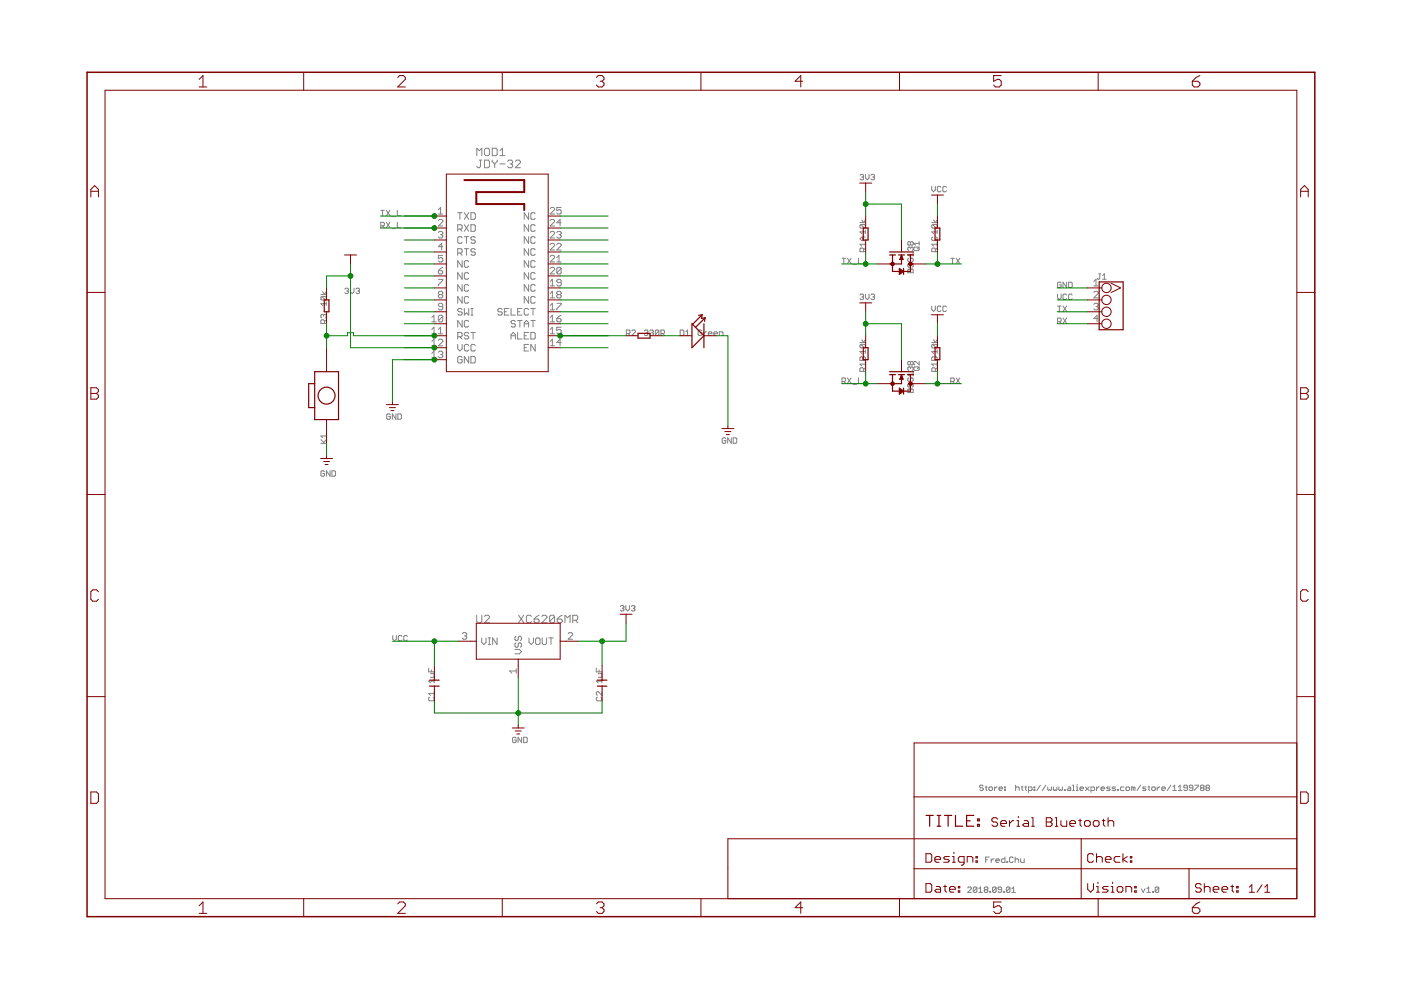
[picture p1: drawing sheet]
<svg xmlns="http://www.w3.org/2000/svg" width="297mm" height="210mm" viewBox="0 0 297 210" stroke-linecap="round" stroke-linejoin="round" font-family="sans-serif">
<g fill="none" stroke="#808080" stroke-width=".21">
<path d="M101.1 33v-1.6l.5 .5 .6-.5v1.6M101.6 34h.6M101.9 34v1.3l-.3 .3h-.3l-.2-.3M102.7 31.7l.3-.3h.5l.3 .3v1l-.3 .3h-.5l-.3-.3zM102.7 34h.8l.3 .2v1.1l-.3 .3h-.8zM104.4 34v.2l.5 .6M104.4 31.4h.8l.2 .3v1l-.2 .3h-.8zM104.9 34.8v.8M105.4 34v.2l-.5 .6M106 34.8h1.1M106 33h1.1M106 31.9l.5-.5v1.6"/>
<path d="M107.6 34.2l.3-.2h.5l.3 .2v.3l-.3 .3M108.2 34.8h.2M108.4 34.8l.3 .2v.3l-.3 .3h-.5l-.3-.3M109.3 34.2l.2-.2h.6l.2 .2v.3l-1 1.1h1M182.3 37.2l.2-.2h.4l.2 .2-.2 .3M182.7 37.5h.2M182.9 37.5l.2 .2-.2 .4h-.4l-.2-.2M183.5 37v.7l.4 .4 .4-.4v-.7M184.7 37.2l.1-.2h.4l.2 .2-.2 .3M185 37.5h.2M185.2 37.5l.2 .2-.2 .4h-.4l-.1-.2M197.5 39.5v.8l.4 .4 .4-.4v-.8"/>
<path d="M199.5 39.7l-.2-.2h-.4l-.2 .2v.8l.2 .2h.4l.2-.2M200.7 39.7l-.2-.2h-.4l-.2 .2v.8l.2 .2h.4l.2-.2M80.7 47.9h.6l.2-.2v-.4l-.2-.2h-.6v1.2M80.7 44.6h.8M81.1 44.6v1.1M81.1 47.9l.4 .4M81.9 44.6l.8 1.1M81.9 47.1l.8 1.2M82.7 44.6l-.8 1.1M82.7 47.1l-.8 1.2M83.1 45.9h.7M83.1 48.5h.7"/>
<path d="M84.2 44.6v1.1h.8M84.2 47.1v1.2h.8M92.9 59.2h1v.3l-1 .9v.2M92.9 44.4l.5-.4v1.4M92.9 45.4h1M92.9 46.8l.3-.3h.4l.3 .3v.2l-1 .9h1M92.9 49.3l.3-.2h.4l.3 .2-.3 .5M92.9 57.4h.7l.3 .4-.3 .3h-.4l-.3-.3zM93.4 49.8h.2M93.6 49.8l.3 .2-.3 .5h-.4l-.3-.3M93.9 54.1h-1v.7l.5-.2 .5 .2v.5l-.3 .2h-.4l-.3-.2M93.9 52.3h-1l.7-.7v1.4"/>
<path d="M93.9 56.7l-1 .7M97 45.1h1M97 48.6h.7l.3-.3v-.4l-.3-.3h-.7v1.4M97 53.7h.7l.3-.3v-.4l-.3-.3h-.7v1.4M97.5 48.6l.5 .4M97.5 45.1v1.4M97.5 53.7l.5 .4M98 50.4l-.3-.2h-.4l-.3 .2v1l.3 .2h.4l.3-.2M98 55.3v1.4l-1-1.4v1.4M98 57.8v1.4l-1-1.4v1.4M98.4 45.1l1 1.4M98.4 47.6l1 1.4"/>
<path d="M98.4 50.2h1M98.4 52.7h1M98.9 50.2v1.4M98.9 52.7v1.4M99.4 58l-.3-.2h-.4l-.3 .2v1l.3 .2h.4l.3-.2M99.4 55.5l-.3-.2h-.4l-.3 .2v.9l.3 .3h.4l.3-.3M99.4 45.1l-1 1.4M99.4 47.6l-1 1.4M99.8 45.1h.7l.3 .2v1l-.3 .2h-.7zM99.8 47.6h.7l.3 .3v.9l-.3 .2h-.7zM100.8 50.4l-.3-.2h-.4l-.3 .5 .3 .2h.4l.3 .5-.3 .2h-.4l-.3-.2M100.8 53l-.3-.3h-.4l-.3 .5 .3 .2h.4l.3 .5-.3 .2h-.4l-.3-.2"/>
<path d="M112.1 45.1v1.4l-1-1.4v1.4M112.1 47.6v1.4l-1-1.4v1.4M112.1 50.2v1.4l-1-1.4v1.4M112.1 52.7v1.4l-1-1.4v1.4M112.1 55.3v1.4l-1-1.4v1.4M112.1 57.8v1.4l-1-1.4v1.4M113.5 47.9l-.3-.3h-.4l-.3 .3v.9l.3 .2h.4l.3-.2M113.5 58l-.3-.2h-.4l-.3 .2v1l.3 .2h.4l.3-.2M113.5 55.5l-.3-.2h-.4l-.3 .2v.9l.3 .3h.4l.3-.3M113.5 45.3l-.3-.2h-.4l-.3 .2v1l.3 .2h.4l.3-.2M113.5 50.4l-.3-.2h-.4l-.3 .2v1l.3 .2h.4l.3-.2M113.5 53l-.3-.3h-.4l-.3 .3v.9l.3 .2h.4l.3-.2"/>
<path d="M116.6 44.2l.3-.2h.4l.3 .2v.2l-1 1h1M116.6 46.8l.3-.3h.4l.3 .3v.2l-1 .9h1M116.6 49.3l.3-.2h.4l.3 .2v.2l-1 1h1M116.6 51.8l.3-.2h.4l.3 .2v.3l-1 .9h1M116.6 54.4l.3-.3h.4l.3 .3v.2l-1 .9h1M116.6 56.9l.3-.2h.4l.3 .2v.2l-1 1h1M116.6 59.7l.5-.5v1.4M118 51.8l.3-.2h.4l.3 .2v.3l-1 .9h1M118 49.3l.3-.2h.4l.3 .2-.3 .5M118 55.5h1M118 54.6l.5-.5v1.4M118.5 49.8h.2"/>
<path d="M118.7 49.8l.3 .2-.3 .5h-.4l-.3-.3M119 44h-1v.7l.7-.3 .3 .3v.4l-.3 .3h-.4l-.3-.3M119 56.9l-.3-.2h-.4l-.3 .2v.9M119 47.2h-1l.7-.7v1.4M119 59.9h-.7l-.3-.2 .3-.5h.4l.3 .3v.9l-.3 .2h-.4l-.3-.2M119 56.9v.9l-.3 .3h-.4l-.3-.3M119 56.9l-1 .9M178.5 54.8h.8M178.9 54.8v1.1M179.7 54.8l.7 1.1M180.4 54.8l-.7 1.1M180.8 56.1h.8"/>
<path d="M182 54.8v1.1h.8M182.3 47.2h1.2M182.5 47.6h.8l.2 .2v.4l-.2 .2M182.5 47.6l-.2 .2v.4l.2 .2h.8M182.5 47.6l.8 .8M182.7 46.6l.4 .6 .4-.6M182.9 50.2v.8M183.1 53.4v-.6l-.2-.2h-.4l-.2 .2v.6h1.2M183.5 49.2h-1.2l.4 .4M183.5 48.8v.8M183.5 51.4v.8M183.5 52.6l-.4 .4"/>
<path d="M183.5 51.8h-1.2l.4 .4M183.5 50.2h-.8l-.4 .4 .4 .4h.8M192.5 57.3l.2-.2 .3 .2 .4-.2 .2 .2v.5h-1.1zM192.7 54.7l-.2 .2v.4l.2 .2 .3-.2v-.4l.2-.2 .4 .2v.4l-.2 .2M192.7 55.9l-.2 .2v.4l.2 .2 .3-.2v-.4l.2-.2 .4 .2v.4l-.2 .2M193 51.4l.2-.2 .4 .2v.4l-.2 .2-.4-.2M193 51.4l-.2-.2-.3 .2v.4l.2 .2 .3-.2M193 52.6l-.2-.2-.3 .2v.4l.2 .1M193 52.6l.2-.2 .4 .2v.4l-.2 .1M193 51.4v.4M193 52.6v.2M193 57.3v.5"/>
<path d="M193.6 53.6v.7M193.6 53.9h-1.1l.3 .4M193.9 52.4h.8l.2 .2v.4l-.2 .1h-.8l-.2-.1v-.4zM194.9 51.6h-1.2l.4 .4M194.9 51.2v.8M194.9 52.4l-.4 .4M197.5 47.2h1.2M197.7 50.2l-.2 .2v.4l.2 .2h.8l.2-.2v-.4l-.2-.2M197.7 47.6l-.2 .2v.4l.2 .2h.8M197.7 47.6h.8l.2 .2v.4l-.2 .2M197.7 47.6l.8 .8M197.9 46.6l.4 .6 .4-.6"/>
<path d="M198.3 53.4v-.6l-.2-.2h-.4l-.2 .2v.6h1.2M198.7 52.6l-.4 .4M198.7 49.2h-1.2l.4 .4M198.7 48.8v.8M198.7 51.4v.8M198.7 51.8h-1.2l.4 .4M201.6 54.8h.7M202 54.8v1.1M202.7 54.8l.8 1.1M203.5 54.8l-.8 1.1M226.1 59.8v1.2l-.7-1.2v1.2M226.6 59.8h.5l.2 .2v.8l-.2 .2h-.5z"/>
<path d="M231.9 59.7l.5-.5v1.4M233 58h.4M233.2 58v1l-.2 .2-.4-.2M233.8 59.2h.7M233.8 58.4l.3-.4v1.2M68 62.4h1.2M68.2 62.8h.8l.2 .2v.4l-.2 .2M68.2 62.8l-.2 .2v.4l.2 .2h.8M68.2 62.8l.8 .8M68.4 61.9l.4 .5 .4-.5M68.6 66.8l.2-.1 .4 .1v.4l-.2 .2M68.6 66.8l-.2-.1-.4 .1v.4l.2 .2"/>
<path d="M68.6 66.8v.2M68.8 68.6v-.6l-.2-.2h-.4l-.2 .2v.6h1.2M69.2 64.4h-1.2l.4 .4M69.2 64v.8M69.2 67.8l-.4 .4M73.1 61.3l.2-.2h.4l.2 .2-.2 .4M73.5 61.7h.2M73.7 61.7l.2 .2-.2 .4h-.4l-.2-.2M74.3 61.1v.8l.4 .4 .4-.4v-.8M75.5 61.3l.1-.2h.4l.2 .2-.2 .4M75.8 61.7h.2M76 61.7l.2 .2-.2 .4h-.4l-.1-.2"/>
<path d="M91.5 70.8h1M91.5 67.3l.5-.5v1.4M91.5 69.8l.5-.4v1.4M91.5 72.4l.5-.5v1.4M91.5 74.9l.5-.4v1.4M91.5 68.2h1M91.5 73.3h1M91.5 75.9h1M92.9 70.8h1M92.9 69.8l.5-.4v1.4M92.9 72.2l.3-.3h.4l.3 .3v.2l-1 .9h1M92.9 74.7l.3-.2h.4l.3 .2-.3 .5"/>
<path d="M93.2 62.5h.4M93.2 62.5l-.3 .2 .3 .5h.4l.3-.3-.3-.4M93.2 62.5l-.3-.3 .3-.4h.4l.3 .2-.3 .5M93.4 75.2h.2M93.6 75.2l.3 .2-.3 .5h-.4l-.3-.3M93.9 65h-.7l-.3-.2 .3-.5h.4l.3 .2v1l-.3 .2h-.4l-.3-.2M93.9 67.1v.9l-.3 .2h-.4l-.3-.2M93.9 67.1l-.3-.3h-.4l-.3 .3v.9M93.9 67.1l-1 .9M97 71.4h.7l.3-.2v-.5l-.3-.2h-.7v1.4M97 73v1l.5 .4 .5-.4v-1M97.5 71.4l.5 .5"/>
<path d="M98 75.8l-.3-.2h-.4l-.3 .2v.9l.3 .3h.4l.3-.3v-.4h-.5M98 60.3v1.4l-1-1.4v1.4M98 62.9v1.4l-1-1.4v1.4M98 65.6l-.3-.2h-.4l-.3 .5 .3 .2h.4l.3 .5-.3 .2h-.4l-.3-.2M98 67.9v1.4l-1-1.4v1.4M98.4 65.4v1.4l.5-.5 .5 .5v-1.4M99.4 68.2l-.3-.3h-.4l-.3 .3v.9l.3 .2h.4l.3-.2M99.4 63.1l-.3-.2h-.4l-.3 .2v1l.3 .2h.4l.3-.2M99.4 60.6l-.3-.3h-.4l-.3 .3v.9l.3 .2h.4l.3-.2M99.4 70.7l-.3-.2h-.4l-.3 .5 .3 .2h.4l.3 .4-.3 .3h-.4l-.3-.3M99.4 73.3l-.3-.3h-.4l-.3 .3v.9l.3 .2h.4l.3-.2M99.4 75.6v1.4l-1-1.4v1.4"/>
<path d="M99.8 75.6h.7l.3 .2v.9l-.3 .3h-.7zM99.8 65.4h.5M99.8 66.8h.5M99.8 70.5h1M100.1 65.4v1.4M100.3 70.5v1.4M100.8 73.3l-.3-.3h-.4l-.3 .3v.9l.3 .2h.4l.3-.2M106.5 65.6l-.3-.2h-.4l-.3 .5 .3 .2h.4l.3 .5-.3 .2h-.4l-.3-.2M106.9 66.1h.5M107.9 65.4h-1v1.4h1M108.4 65.4v1.4h.9M108.4 71.2h.9"/>
<path d="M108.4 71.9v-.9l.4-.5 .5 .5v.9M109.3 68.2l-.2-.3h-.5l-.2 .3 .2 .4h.5l.2 .3-.2 .4h-.5l-.2-.2M109.7 66.1h.5M109.7 67.9h1M109.7 70.5v1.4h1M110.2 67.9v1.4M110.7 65.4h-1v1.4h1M111.1 71.2h.5M111.1 69.3v-.9l.5-.5 .5 .5v.9M111.1 73.7h.5M111.1 68.6h1M112.1 65.6l-.3-.2h-.4l-.3 .2v1l.3 .2h.4l.3-.2"/>
<path d="M112.1 70.5h-1v1.4h1M112.1 73h-1v1.4h1M112.1 60.3v1.4l-1-1.4v1.4M112.1 62.9v1.4l-1-1.4v1.4M112.5 70.5h.7l.3 .2v.9l-.3 .3h-.7zM112.5 65.4h1M112.5 67.9h1M113 65.4v1.4M113 67.9v1.4M113.5 63.1l-.3-.2h-.4l-.3 .2v1l.3 .2h.4l.3-.2M113.5 60.6l-.3-.3h-.4l-.3 .3v.9l.3 .2h.4l.3-.2M113.5 73v1.4l-1-1.4v1.4"/>
<path d="M116.6 70.8h1M116.6 60.6h1M116.6 63.2h1M116.6 65.7h1M116.6 68.2h1M116.6 73.3h1M116.6 72.4l.5-.5v1.4M116.6 62.2l.5-.4v1.4M116.6 64.8l.5-.5v1.4M116.6 67.3l.5-.5v1.4M116.6 69.8l.5-.4v1.4M118 64.3h1v.2l-1 1v.2"/>
<path d="M118 67.5h.7l.3 .5-.3 .2h-.4l-.3-.2zM118.3 62.5h.4M118.3 62.5l-.3 .2 .3 .5h.4l.3-.3-.3-.4M118.3 62.5l-.3-.3 .3-.4h.4l.3 .2-.3 .5M119 69.4h-1v.7l.7-.3 .3 .3v.4l-.3 .3h-.4l-.3-.3M119 72.6h-1l.7-.7v1.4M119 66.8l-1 .7M132.8 70.7h.6l.2-.2v-.3l-.2-.2h-.6v1.1M133.2 70.7l.4 .4M134 70.2l.2-.2h.3l.2 .2v.2l-.7 .7h.7M136.6 70.2l.2-.2h.4l.2 .2-.2 .3M137 70.5h.2"/>
<path d="M137.2 70.5l.2 .2-.2 .4h-.4l-.2-.2M137.8 70.2l.2-.2h.3l.2 .2-.2 .3M138.2 70.5h.1M138.3 70.5l.2 .2-.2 .4h-.3l-.2-.2M139.7 70.2l-.2-.2h-.4l-.2 .2v.7M139.7 70.2v.7l-.2 .2h-.4l-.2-.2M139.7 70.2l-.8 .7M140.1 70.7h.6l.2-.2v-.3l-.2-.2h-.6v1.1M140.5 70.7l.4 .4M144.2 70h.6l.2 .2v.8l-.2 .1h-.6zM145.4 71.1h.8M145.4 70.4l.4-.4v1.1"/>
<path d="M148.8 70.2l-.2-.2h-.4l-.2 .2v.8l.2 .1h.4l.2-.1v-.5h-.4M149.2 70.4v.7M149.8 70.4h-.2l-.4 .4M150.2 70.8h.7l-.2-.4h-.3l-.2 .1v.5l.2 .1h.3M151.3 70.8h.8l-.2-.4h-.4l-.2 .1v.5l.2 .1h.4M152.5 71.1v-.7h.6l.2 .1v.6M182.3 62.5l.2-.1h.4l.2 .1-.2 .4M182.3 75.8l.2-.2 .4 .2 .4-.2 .2 .2v.6h-1.2zM182.3 72.6h1.2M182.5 73h.8l.2 .2v.4l-.2 .2M182.5 73l-.2 .2v.4l.2 .2h.8M182.5 73l.8 .8"/>
<path d="M182.7 72l.4 .6 .4-.6M182.7 62.9h.2M182.9 62.9l.2 .2-.2 .4h-.4l-.2-.2M182.9 75.8v.6M183.1 78.7v-.5l-.2-.2h-.4l-.2 .2v.5h1.2M183.5 74.2v.7M183.5 76.8v.8M183.5 74.5h-1.2l.4 .4M183.5 78l-.4 .4M183.5 77.2h-1.2l.4 .4M183.5 62.4v.7l.4 .4 .4-.4v-.7M184.7 62.5l.1-.1h.4l.2 .1-.2 .4"/>
<path d="M185 62.9h.2M185.2 62.9l.2 .2-.2 .4h-.4l-.1-.2M193 76.8l-.2-.2-.3 .2v.4l.2 .2 .3-.2M193 78l-.2-.2-.3 .2v.4l.2 .1M193 76.8l.2-.2 .4 .2v.4l-.2 .2-.4-.2M193 78l.2-.2 .4 .2v.4l-.2 .1M193 76.8v.4M193 78v.2M193.6 79v.7M193.6 79.3h-1.1l.3 .4M193.9 77.8h.8l.2 .2v.4l-.2 .1h-.8l-.2-.1v-.4zM194.9 76.6v.8l-.8-.8-.4 .2v.4l.2 .2"/>
<path d="M194.9 77.8l-.4 .4M197.5 75.8l.2-.2h.8l.2 .2v.6h-1.2zM197.5 72.6h1.2M197.5 64.9v.8l.4 .3 .4-.3v-.8M197.7 73l-.2 .2v.4l.2 .2h.8M197.7 73h.8l.2 .2v.4l-.2 .2M197.7 73l.8 .8M197.9 72l.4 .6 .4-.6M198.3 78.7v-.5l-.2-.2h-.4l-.2 .2v.5h1.2M198.7 74.5h-1.2l.4 .4M198.7 74.2v.7M198.7 76.8v.8"/>
<path d="M198.7 77.2h-1.2l.4 .4M198.7 78l-.4 .4M199.5 65.1l-.2-.2h-.4l-.2 .2v.7l.2 .2h.4l.2-.2M200.7 65.1l-.2-.2h-.4l-.2 .2v.7l.2 .2h.4l.2-.2M224.2 68.2h.6l.2-.2v-.4l-.2-.2h-.6v1.2M224.2 62.4v.7l.4 .4 .4-.4v-.7M224.2 64.9h.8M224.6 64.9v1.1M224.6 68.2l.4 .4M225 60l-.2-.2h-.4l-.2 .2v.8l.2 .2h.4l.2-.2v-.4h-.4M225.4 64.9l.7 1.1M225.4 67.4l.7 1.2"/>
<path d="M226.1 62.5l-.1-.1h-.4l-.2 .1v.8l.2 .2h.4l.1-.2M226.1 64.9l-.7 1.1M226.1 67.4l-.7 1.2M227.3 62.5l-.2-.1h-.3l-.2 .1v.8l.2 .2h.3l.2-.2M231.9 60.6h.9M231.9 62l.2-.2h.5l.2 .2v.2l-.9 1h.9M231.9 64.5l.2-.2h.5l.2 .2-.2 .5M232.4 65h.2M232.6 65l.2 .2-.2 .5h-.5l-.2-.2M232.8 67.5h-.9l.7-.7v1.4M68 94h1.2M68 93.2l.8 .8"/>
<path d="M69.2 92.1v.7M69.2 93.2l-.6 .6M69.2 92.4h-1.2l.4 .4M70 99.8v1.2l-.8-1.2v1.2M70.4 99.8h.6l.1 .2v.8l-.1 .2h-.6zM82.8 87.9l-.2-.1h-.4l-.2 .1v.8l.2 .2h.4l.2-.2v-.4h-.4M83.9 87.8v1.1l-.7-1.1v1.1M84.3 87.8h.6l.2 .1v.8l-.2 .2h-.6zM153.9 93l-.2-.2h-.4l-.2 .2v.8l.2 .2h.4l.2-.2v-.4h-.4M155 92.8v1.2l-.7-1.2v1.2M155.4 92.8h.6l.2 .2v.8l-.2 .2h-.6zM178.5 80.9h.6l.2-.2v-.4l-.2-.2h-.6v1.2"/>
<path d="M178.9 80.9l.4 .4M179.7 80.1l.7 1.2M180.4 80.1l-.7 1.2M180.8 81.5h.8M182 80.1v1.2h.8M192.5 82.7l.2-.2 .3 .2 .4-.2 .2 .2v.5h-1.1zM192.7 80.1l-.2 .2v.4l.2 .2 .3-.2v-.4l.2-.2 .4 .2v.4l-.2 .2M192.7 81.3l-.2 .2v.4l.2 .2 .3-.2v-.4l.2-.2 .4 .2v.4l-.2 .2M193 82.7v.5M201.6 80.9h.5l.2-.2v-.4l-.2-.2h-.5v1.2M202 80.9l.3 .4M202.7 80.1l.8 1.2"/>
<path d="M203.5 80.1l-.8 1.2M68.8 100l-.2-.2h-.4l-.1 .2v.8l.1 .2h.4l.2-.2v-.4h-.4M83.3 134.7v.8l.4 .4 .3-.4v-.8M85.2 134.9l-.2-.2h-.4l-.1 .2v.8l.1 .2h.4l.2-.2M86.4 134.9l-.2-.2h-.4l-.2 .2v.8l.2 .2h.4l.2-.2M98 134.4l.3-.3h.4l.3 .3-.3 .4M98.5 134.8h.2M98.7 134.8l.3 .3-.3 .4h-.4l-.3-.2M101.1 130.5v1.3l.2 .2h.6l.3-.2v-1.3M102.1 135.3v.9l.5 .5 .5-.5v-.9M102.7 130.7l.3-.2h.5l.3 .2v.3l-1.1 1h1.1M103.5 136.7h.5"/>
<path d="M103.5 135.3h.5M103.8 135.3v1.4M105.4 135.3v1.4l-.9-1.4v1.4M109.2 137.7h.9l.5 .5-.5 .4h-.9M109.4 136.3l-.2 .2v.5l.4 .2 .3-.2v-.5l.4-.2 .3 .2v.5l-.3 .2M109.4 134.9l-.2 .2v.5l.4 .2 .3-.2v-.5l.4-.2 .3 .2v.5l-.3 .2M110 130.5l1 1.5M111 130.5l-1 1.5M112.2 135.3v.9l.4 .5 .5-.5v-.9M112.7 130.7l-.3-.2h-.5l-.3 .2v1.1l.3 .2h.5l.3-.2M113.2 131.3h.8l.3 .2v.3l-.3 .2h-.5l-.3-.2zM113.6 135.5l.2-.2h.5l.2 .2v.9l-.2 .3h-.5l-.2-.3z"/>
<path d="M114.3 130.5l-.5 .2-.6 .6M114.9 130.7l.2-.2h.6l.3 .2v.3l-1.1 1h1.1M115 135.3v1.1l.2 .3h.5l.2-.3v-1.1M116.4 135.3h.9M116.8 135.3v1.4M117.6 130.7l-.3-.2h-.5l-.3 .2v1.1M117.6 130.7v1.1l-.3 .2h-.5l-.3-.2M117.6 130.7l-1.1 1.1M118.2 131.3h.8l.2 .2v.3l-.2 .2h-.6l-.2-.2zM119.2 130.5l-.5 .2-.5 .6M119.8 132v-1.5l.5 .5 .6-.5v1.5M120.5 134.4l.2-.3h.5l.2 .3v.2l-.9 .9h.9"/>
<path d="M121.4 131.5h.8l.3-.2v-.6l-.3-.2h-.8v1.5M122 131.5l.5 .5M131.5 128.6l.2-.2h.4l.2 .2-.2 .4M131.9 129h.2M132.1 129l.2 .2-.2 .3h-.4l-.2-.2M132.7 128.4v.8l.4 .3 .4-.3v-.8M133.9 128.6l.1-.2h.4l.2 .2-.2 .4M134.2 129h.2M134.4 129l.2 .2-.2 .3h-.4l-.1-.2M90.9 141.7v.8h1.2M91.1 147.8l-.2 .2v.4l.2 .2h.8l.2-.2v-.4l-.2-.2M91.3 142.8h.8v.6l-.2 .2h-.6"/>
<path d="M91.5 142v.5M92.1 144.4h-1.2l.4 .4M92.1 144v.8M92.1 146.6v.8M92.1 147h-1.2l.4 .4M109.4 156.5l-.2-.2h-.3l-.2 .2v.8l.2 .2h.3l.2-.2v-.4h-.3M109.5 142.3h-1.4l.4 .4M109.5 141.8v.9M110.6 156.3v1.2l-.8-1.2v1.2M111 156.3h.6l.2 .2v.8l-.2 .2h-.6zM126.4 141.7v.8h1.2M126.6 147.8l-.2 .2v.4l.2 .2h.8l.2-.2v-.4l-.2-.2"/>
<path d="M126.8 142.8h.8v.6l-.2 .2h-.6M127 142v.5M127.6 144.4h-1.2l.4 .4M127.6 144v.8M127.6 146.6v.8l-.8-.8-.4 .2v.4l.2 .2M208.5 166.7l-.2-.2h-.4l-.2 .4 .2 .1h.4l.2 .4-.2 .2h-.4l-.2-.2M208.9 166.9h.4M209.1 166.7v.7l.2 .2M209.7 167l.1-.1h.4l.2 .1v.4l-.2 .2h-.4l-.1-.2zM210.8 166.9v.7M211.4 166.9l-.6 .3M211.8 167.2h.8l-.2-.3h-.4l-.2 .1v.4l.2 .2h.4"/>
<path d="M213 166.9h.2v.1h-.2zM213 167.4h.2v.2h-.2zM215.3 167l.2-.1h.4l.2 .1v.6M215.3 166.5v1.1M216.5 166.9h.4M216.7 166.7v.7l.2 .2M217.3 166.9h.4M217.5 166.7v.7l.2 .2M218.1 167.6h.5l.2-.2v-.4l-.2-.1h-.5v1.1M219.2 166.9h.2v.1h-.2zM219.2 167.4h.2v.2h-.2zM220.6 166.5l-.8 1.1"/>
<path d="M221.7 166.5l-.7 1.1M222.1 166.9v.5l.3 .2 .1-.2 .2 .2 .2-.2v-.5M223.3 166.9v.5l.2 .2 .2-.2 .2 .2 .2-.2v-.5M224.5 166.9v.5l.2 .2 .2-.2 .2 .2 .2-.2v-.5M225.7 167.4h.1v.2h-.1zM226.4 166.9h.4l.2 .1v.6h-.6l-.1-.2 .1-.2h.6M227.4 166.5h.2v1.1M227.4 167.6h.4M228.2 167.6h.4M228.2 166.9h.2v.7M228.4 166.3v.2M229 167.2h.7l-.1-.3h-.4l-.2 .1v.4l.2 .2h.4"/>
<path d="M230.1 166.9l.8 .7M230.9 166.9l-.8 .7M231.3 167.6h.6l.2-.2v-.4l-.2-.1h-.6v1.1M232.5 166.9v.7M233 166.9l-.5 .3M233.4 167.2h.8l-.2-.3h-.4l-.2 .1v.4l.2 .2h.4M235.4 166.9h-.6l-.2 .1 .8 .4-.2 .2h-.6M236.6 166.9h-.6l-.2 .1 .2 .2h.4l.2 .2-.2 .2h-.6M237 167.4h.2v.2h-.2zM238.3 166.9h-.6l-.1 .1v.4l.1 .2h.6M238.7 167l.2-.1h.4l.2 .1v.4l-.2 .2h-.4l-.2-.2zM240.3 167l-.4-.1v.7"/>
<path d="M240.3 167v.6M240.3 167l.2-.1 .1 .1v.6M241.8 166.5l-.7 1.1M243 166.9h-.6l-.2 .1 .8 .4-.2 .2h-.6M243.4 166.9h.4M243.6 166.7v.7l.2 .2M244.2 167l.2-.1h.4l.1 .1v.4l-.1 .2h-.4l-.2-.2zM245.3 166.9v.7M245.9 166.9l-.6 .3M246.3 167.2h.8l-.2-.3h-.4l-.2 .1v.4l.2 .2h.4M248.2 166.5l-.7 1.1M248.7 167.6h.7"/>
<path d="M248.7 166.9l.3-.4v1.1M249.8 167.6h.8M249.8 166.9l.4-.4v1.1M251.8 167h-.6l-.2-.1 .2-.4h.4l.2 .2v.7l-.2 .2h-.4l-.2-.2M252.9 167h-.6l-.1-.1 .1-.4h.4l.2 .2v.7l-.2 .2h-.4l-.1-.2M253.3 166.5h.8v.2l-.8 .7v.2M254.7 167l-.2-.1 .2-.4h.4l.2 .2-.2 .3M254.7 167h.4M254.7 167l-.2 .2 .2 .4h.4l.2-.2-.2-.4M255.9 167l-.2-.1 .2-.4h.3l.2 .2-.2 .3M255.9 167h.3M255.9 167l-.2 .2 .2 .4h.3l.2-.2-.2-.4"/>
<path d="M205.2 188.3l.2-.2h.3l.2 .2v.1l-.7 .8h.7M207.1 188.3l-.2-.2h-.4l-.1 .2v.7M207.1 188.3v.7l-.2 .2h-.4l-.1-.2M207.1 188.3l-.7 .7M207.5 188.4l.4-.3v1.1M207.5 189.2h.8M208.9 188.6l-.2 .2 .2 .4h.4l.1-.2-.1-.4M208.9 188.6l-.2-.2 .2-.3h.4l.1 .2-.1 .3M208.9 188.6h.4M209 182.3h.4M209.7 181.7h-.7v1.2M209.8 189h.2v.2h-.2z"/>
<path d="M210.2 182.1v.8M210.7 182.1l-.5 .4M211.1 182.5h.8l-.2-.4h-.4l-.2 .2v.4l.2 .2h.4M211.2 188.3v.7l-.2 .2h-.4l-.2-.2M211.2 188.3l-.2-.2h-.4l-.2 .2v.7M211.2 188.3l-.8 .7M212.4 188.6h-.6l-.2-.2 .2-.3h.4l.2 .2v.7l-.2 .2h-.4l-.2-.2M212.8 189h.2v.2h-.2zM213.1 181.7v1.2h-.6l-.2-.2v-.4l.2-.2h.6M213.5 182.7h.2v.2h-.2zM214.1 188.3v.7l-.2 .2h-.3l-.2-.2M214.1 188.3l-.2-.2h-.3l-.2 .2v.7"/>
<path d="M214.1 188.3l-.7 .7M214.5 189.2h.8M214.5 188.4l.4-.3v1.1M214.8 181.9l-.2-.2h-.4l-.1 .2v.8l.1 .2h.4l.2-.2M215.2 182.3l.2-.2h.4l.2 .2v.6M215.2 181.7v1.2M216.4 182.1v.6l.2 .2h.5v-.8M242 188.4l.4 .8 .4-.8M243.2 189.2h.7M243.2 188.4l.3-.3v1.1M244.3 189h.2v.2h-.2zM245.7 188.3v.7l-.2 .2h-.4l-.2-.2"/>
<path d="M245.7 188.3l-.2-.2h-.4l-.2 .2v.7M245.7 188.3l-.8 .7"/>
</g>
<g fill="none" stroke="#800000" stroke-width=".25">
<path d="M183 48.3h1v2.6h-1zM188.6 54.1h1.3M188.6 53.4h5.1M189.2 54.1v3.5h3.8v-3.5M190.5 54.1h1.3M190.7 56.9l.9 .7-.9 .6zM190.7 57.2l.4 .4M190.8 57.2l.3 .4M190.8 55l.3-.9 .4 .9M190.8 55h.7M191.1 54.4v1.6h-1.9M191.1 57.6l-.4 .3"/>
<path d="M191.1 57.6l-.3 .3M191.1 54.4l.4 .6M191.1 54.4l-.3 .6M191.3 54.6l-.5 .4M191.6 56.9v1.3M192.4 54.1h1.3M198.2 48.3h1.1v2.6h-1.1zM233 59.8h5.1v10.1h-5.1zM66.7 78.8h5.1v10.2h-5.1zM68.7 63.6h1v2.5h-1zM135.3 70.7h2.5v1h-2.5zM146.7 68.6l2.5 2.6-2.5 2.5z"/>
<path d="M148.9 66.7l-2.1 2.1M148.9 66.7l-.8 .2M148.9 66.7l-.2 .8 .8-.1M149.2 68.6v5.1M149.5 67.4l-2 2M149.5 67.4l-.1 .7M183 73.7h1v2.6h-1zM188.6 79.4h1.3M188.6 78.8h5.1M189.2 79.4v3.5h3.8v-3.5M190.5 79.4h1.3M191.1 79.8v1.5h-1.9"/>
<path d="M191.1 79.8l.4 .6M191.1 79.8l-.3 .6M191.3 79.9l-.5 .5M192.4 79.4h1.3M198.2 73.7h1.1v2.6h-1.1zM66.7 81.3h-1.3v5.1h1.3M190.7 82.3l.9 .6-.9 .7zM190.7 82.6l.4 .3M190.8 82.6l.3 .3M190.8 80.4l.3-1 .4 1M190.8 80.4h.7M191.1 82.9l-.4 .3"/>
<path d="M191.1 82.9l-.3 .3M191.6 82.3v1.3M91.1 145.5h2M91.1 144.2h2M126.6 145.5h2.1M126.6 144.2h2.1M196.3 172.9h1.6M197.1 172.9v2.3M198.7 172.9h.8M198.7 175.2h.8M199.1 172.9v2.3M200.3 172.9h1.5"/>
<path d="M201 172.9v2.3M202.6 172.9v2.3h1.5M204.9 174h.8M206.5 172.9h-1.6v2.3h1.6M207.3 174.8h.3v.4h-.3zM207.3 173.7h.3v.3h-.3z"/>
<circle cx="69.2" cy="83.9" r="1.8"/>
</g>
<g fill="none" stroke="#800000" stroke-width=".21">
<path d="M22.3 19.1h252.7v171.4h-252.7zM42.2 16.8l.8-.8v2.4M42.2 18.4h1.6M64.4 15.3v3.8M84.3 16.4l.4-.4h.8l.4 .4v.4l-1.6 1.6h1.6M106.5 15.3v3.8M126.4 16.4l.5-.4h.8l.4 .4v.4l-.4 .4M127.3 17.2h.4M127.7 17.2l.4 .4v.4l-.4 .4h-.8l-.5-.4M148.6 15.3v3.8M170.2 17.2h-1.6l1.2-1.2v2.4M190.7 15.3v3.8"/>
<path d="M212.3 16h-1.6v1.2l.8-.4h.4l.4 .4v.8l-.4 .4h-.8l-.4-.4M232.8 15.3v3.8M252.8 17.2h1.2l.4 .4v.4l-.4 .4h-.8l-.4-.4zM254.4 16l-.8 .4-.8 .8M94.6 36.9h21.6v41.9h-21.6zM182.3 38.8h2.5M183.5 38.8v1.9M19.3 41.8v-1.6l.8-.9 .8 .9v1.6M19.3 40.6h1.6M73 54.1h2.6M74.3 54.1v1.9M92.1 56h2.5"/>
<path d="M92.1 45.8h2.5M92.1 48.3h2.5M92.1 50.9h2.5M92.1 53.4h2.5M92.1 58.5h2.5M116.2 56h2.6M116.2 45.8h2.6M116.2 48.3h2.6M116.2 50.9h2.6M116.2 53.4h2.6M116.2 58.5h2.6M183.5 45.8v2.5"/>
<path d="M183.5 50.9v2.5M186.1 56h3.1M191.1 50.9v2.5M193 56h3.2M197.5 41.4h2.5M198.8 41.4v1.9M198.8 45.8v2.5M198.8 50.9v2.5M275.8 40.6h1.6M275.8 41.8v-1.6l.8-.9 .8 .9v1.6M18.5 62h3.8M69.2 61v2.6"/>
<path d="M69.2 66.1v2.5M69.2 73.7v5.1M92.1 61h2.5M92.1 63.6h2.5M92.1 66.1h2.5M92.1 68.6h2.5M92.1 71.2h2.5M92.1 73.7h2.5M92.1 76.3h2.5M116.2 61h2.6M116.2 63.6h2.6M116.2 66.1h2.6"/>
<path d="M116.2 68.6h2.6M116.2 71.2h2.6M116.2 73.7h2.6M132.7 71.2h2.6M137.8 71.2h2.6M144.2 71.2h2.5M149.2 71.2h2.6M182.3 64.2h2.5M183.5 64.2v1.9M183.5 71.2v2.5M183.5 76.3v2.5M191.1 76.3v2.5"/>
<path d="M197.5 66.7h2.5M198.8 66.7v1.9M198.8 71.2v2.5M198.8 76.3v2.5M230.5 61h3.1M230.5 63.6h3.1M230.5 66.1h3.1M230.5 68.6h3.1M235.6 60l2 1-2 1M275 62h3.8M19.3 82.2h1.2l.4 .4v.4l-.4 .4 .4 .4v.4l-.4 .4h-1.2zM19.3 83.4h1.2"/>
<path d="M68 97.2h2.5M68.6 97.9h1.3M68.9 98.5h.7M69.2 89v5M69.2 96.6v.6M81.9 85.8h2.6M82.6 86.4h1.2M82.9 87.1h.6M83.2 85.2v.6M153.1 90.9h2.5M153.7 91.5h1.3M154 92.1h.6"/>
<path d="M154.3 90.2v.7M186.1 81.3h3.1M193 81.3h3.2M275.8 82.2h1.2l.4 .4v.4l-.4 .4 .4 .4v.4l-.4 .4h-1.2zM275.8 83.4h1.2M18.5 104.8h3.8M275 104.8h3.8M20.9 125.5l-.4-.4h-.8l-.4 .4v1.6l.4 .4h.8l.4-.4M97.2 136h3.8M101 132.1h17.8v7.7h-17.8zM109.9 139.8v3.8M118.8 136h3.8"/>
<path d="M131.5 130.2h2.5M132.7 130.2v1.9M277.4 125.5l-.4-.4h-.8l-.4 .4v1.6l.4 .4h.8l.4-.4M18.5 147.7h3.8M92.1 141v3.2M92.1 145.5v3.1M108.6 154.3h2.5M109.2 155h1.3M109.6 155.6h.6M109.9 153.7v.6M127.7 141v3.2M127.7 145.5v3.1"/>
<path d="M275 157.5h-81.2v33M275 147.7h3.8M19.3 167.9h1.2l.4 .4v1.6l-.4 .4h-1.2zM193.7 177.8h-39.4v12.7M193.8 177.8h81.2M193.8 169h81.2M211.5 173.7l-.3-.3h-.6l-.3 .3v.3l.3 .3h.6l.3 .3v.3l-.3 .3h-.6l-.3-.3M212.2 174.6h1.2v-.3l-.3-.3h-.6l-.3 .3v.6l.3 .3h.6M214 174v1.2M214.9 174h-.2l-.7 .6M215.6 175.2h.6M215.6 174h.3v1.2"/>
<path d="M215.9 173.1v.3M217.1 174h.7l.3 .3v.9h-1l-.3-.3 .3-.3h1M218.7 173.4h.3v1.8M218.7 175.2h.6M221.8 173.4h.9l.4 .3v.3l-.4 .3 .4 .3v.3l-.4 .3h-.9zM221.8 174.3h.9M223.7 173.4h.3v1.8M223.7 175.2h.6M224.9 174v.9l.4 .3h.9v-1.2M226.8 174.6h1.2v-.3l-.3-.3h-.6l-.3 .3v.6l.3 .3h.6M228.7 174h.6M229 173.7v1.2l.3 .3"/>
<path d="M229.2 177.8v12.7M229.9 174.3l.4-.3h.5l.4 .3v.6l-.4 .3h-.5l-.4-.3zM231.8 174.3l.3-.3h.6l.3 .3v.6l-.3 .3h-.6l-.3-.3zM233.7 174h.6M234 173.7v1.2l.3 .3M234.9 174.3l.3-.3h.6l.3 .3v.9M234.9 173.4v1.8M275.8 167.9h1.2l.4 .4v1.6l-.4 .4h-1.2zM42.2 192l.8-.8v2.5M42.2 193.7h1.6M64.4 190.5v3.9M84.3 191.6l.4-.4h.8l.4 .4v.4l-1.6 1.7h1.6"/>
<path d="M106.5 190.5v3.9M126.4 191.6l.5-.4h.8l.4 .4v.4l-.4 .4M127.3 192.4h.4M127.7 192.4l.4 .4v.5l-.4 .4h-.8l-.5-.4M148.6 190.5v3.9M170.2 192.4h-1.6l1.2-1.2v2.5M190.7 190.5v3.9M193.8 184.2h81.2M196.3 187.3h.9l.3 .3v1.3l-.3 .3h-.9zM196.3 181h.9l.3 .3v1.2l-.3 .3h-.9zM198.2 182.2h1.2v-.3l-.3-.3h-.6l-.3 .3v.6l.3 .3h.6M198.5 188h.6l.3 .3v.9h-.9l-.3-.3 .3-.3h.9"/>
<path d="M200.1 188h.6M200.4 187.6v1.3l.3 .3M201.3 181.6h-.9l-.3 .3 .3 .3h.6l.3 .3-.3 .3h-.9M201.3 188.6h1.2v-.3l-.3-.3h-.6l-.3 .3v.6l.3 .3h.6M201.9 182.8h.6M201.9 181.6h.3v1.2M202.2 180.7v.3M203.2 188.9h.3v.3h-.3zM203.2 188h.3v.3h-.3zM204.4 182.8h-.9l-.3-.3v-.6l.3-.3h.9v1.5l-.3 .3h-.3M205.1 182.8v-1.2h.9l.3 .3v.9M206.9 182.5h.3v.3h-.3z"/>
<path d="M206.9 181.6h.3v.3h-.3zM212.3 191.2h-1.6v1.2l.8-.4h.4l.4 .4v.9l-.4 .4h-.8l-.4-.4M230.6 187.3v1.3l.6 .6 .6-.6v-1.3M231.8 181.3l-.3-.3h-.6l-.3 .3v1.2l.3 .3h.6l.3-.3M232.5 189.2h.6M232.5 188h.3v1.2M232.5 181.9l.3-.3h.6l.3 .3v.9M232.5 181v1.8M232.8 187v.3M232.8 190.5v3.9M234.4 182.2h1.2v-.3l-.3-.3h-.6l-.3 .3v.6l.3 .3h.6M234.9 188h-.9l-.3 .3 .3 .3h.6l.3 .3-.3 .3h-.9"/>
<path d="M235.6 189.2h.6M235.6 188h.3v1.2M235.9 187v.3M236.9 188.3l.3-.3h.6l.3 .3v.6l-.3 .3h-.6l-.3-.3zM237.4 181.6h-.9l-.3 .3v.6l.3 .3h.9M238.1 181v1.8M238.7 189.2v-1.2h.9l.3 .3v.9M239 181.6l-.9 .6 .9 .6M239.6 182.5h.4v.3h-.4zM239.6 181.6h.4v.3h-.4zM240.6 188.9h.3v.3h-.3zM240.6 188h.3v.3h-.3z"/>
<path d="M252.1 184.2v6.3M252.8 192.4h1.2l.4 .4v.5l-.4 .4h-.8l-.4-.4zM254.4 191.2l-.8 .4-.8 .8M254.7 187.6l-.3-.3h-.6l-.3 .3v.4l.3 .3h.6l.3 .3v.3l-.3 .3h-.6l-.3-.3M255.3 187.3v1.9M255.3 188.3l.4-.3h.5l.4 .3v.9M257.2 188.6h1.2v-.3l-.3-.3h-.6l-.3 .3v.6l.3 .3h.6M259.1 188.6h1.2v-.3l-.3-.3h-.6l-.3 .3v.6l.3 .3h.6M260.9 188h.7M261.3 187.6v1.3l.3 .3M262.2 188.9h.3v.3h-.3zM262.2 188h.3v.3h-.3z"/>
<path d="M264.9 188.1l.5-.5v1.6M264.9 189.2h1.1M267.6 187.6l-1.1 1.6M268.2 189.2h1M268.2 188.1l.5-.5v1.6"/>
<circle cx="234.6" cy="61" r=".99"/>
<circle cx="234.6" cy="68.6" r=".99"/>
<circle cx="234.6" cy="63.6" r=".99"/>
<circle cx="234.6" cy="66.1" r=".99"/>
</g>
<path d="M18.5 15.3h260.3v179.1h-260.3z" fill="none" stroke="#800000" stroke-width=".32"/>
<g fill="#800000" stroke="#800000" stroke-width=".21">
<path d="M192.8 55.6a.39 .39 0 0 1 .6 .2 .39 .39 0 0 1-.3 .5 .39 .39 0 0 1-.4-.3l.4-.2 .1 .2h-.5z" fill-rule="evenodd"/>
<path d="M189 55.6a.38 .38 0 0 1 .6 .2 .38 .38 0 0 1-.3 .5 .38 .38 0 0 1-.4-.3l.4-.2 .1 .2h-.5z" fill-rule="evenodd"/>
<path d="M192.7 81.2a.38 .38 0 0 1 .6-.1 .38 .38 0 0 1-.2 .6 .38 .38 0 0 1-.4-.4l.3-.1 .2 .2-.5-.1z" fill-rule="evenodd"/>
<path d="M188.9 81.2a.37 .37 0 0 1 .6-.1 .37 .37 0 0 1-.1 .6 .37 .37 0 0 1-.5-.4l.3-.1 .2 .2-.5-.1z" fill-rule="evenodd"/>
</g>
<path d="M98.4 38.2h12.7v2.5h-10.1v2.6h10.1v1.2" fill="none" stroke="#800000" stroke-width=".42"/>
<g fill="none" stroke="#008000" stroke-width=".21">
<path d="M74.3 58.5h-5.1v2.5M74.3 56v17.7h17.8M80.7 45.8h11.4M80.7 48.3h11.4M85.7 58.5h6.4M85.7 56h6.4M85.7 50.9h6.4M85.7 53.4h6.4M118.8 58.5h10.1M118.8 56h10.1M118.8 45.8h10.1M118.8 48.3h10.1"/>
<path d="M118.8 50.9h10.1M118.8 53.4h10.1M178.5 56h7.6M183.5 43.3h7.6v7.6M183.5 40.7v5.1M183.5 53.4v2.6M196.2 56h7.6M198.8 43.3v2.5M198.8 53.4v2.6M69.2 68.6v5.1M69.2 71.2h4.5v-.7h1.3v.7h17.1M85.7 63.6h6.4"/>
<path d="M85.7 61h6.4M85.7 68.6h6.4M85.7 66.1h6.4M92.1 76.3h-8.9v8.9M118.8 63.6h10.1M118.8 61h10.1M118.8 71.2h13.9M118.8 73.7h10.1M118.8 68.6h10.1M118.8 66.1h10.1M140.4 71.2h3.8M151.8 71.2h2.5v19"/>
<path d="M183.5 68.6h7.6v7.7M183.5 66.1v5.1M183.5 78.8v2.5M198.8 68.6v2.6M198.8 78.8v2.5M224.2 63.6h6.3M224.2 61h6.3M224.2 68.6h6.3M224.2 66.1h6.3M69.2 94v2.6M178.5 81.3h7.6M196.2 81.3h7.6"/>
<path d="M83.2 136h14M92.1 136v5M127.7 136v5M132.7 132.1v3.9h-10.1M92.1 148.6v2.6h35.6v-2.6M109.9 143.6v10.1"/>
</g>
<g fill="#008000" stroke="#008000" stroke-width=".21">
<circle cx="92.1" cy="136" r=".51"/>
<circle cx="109.9" cy="151.2" r=".51"/>
<circle cx="92.1" cy="76.3" r=".51"/>
<circle cx="127.7" cy="136" r=".51"/>
<circle cx="74.3" cy="58.5" r=".51"/>
<circle cx="92.1" cy="73.7" r=".51"/>
<circle cx="183.5" cy="43.3" r=".51"/>
<circle cx="183.5" cy="68.6" r=".51"/>
<circle cx="118.8" cy="71.2" r=".51"/>
<circle cx="198.8" cy="56" r=".51"/>
<circle cx="198.8" cy="81.3" r=".51"/>
<circle cx="92.1" cy="45.8" r=".51"/>
<circle cx="183.5" cy="56" r=".51"/>
<circle cx="92.1" cy="48.3" r=".51"/>
<circle cx="183.5" cy="81.3" r=".51"/>
<circle cx="69.2" cy="71.2" r=".51"/>
<circle cx="92.1" cy="71.2" r=".51"/>
</g>
</svg>
